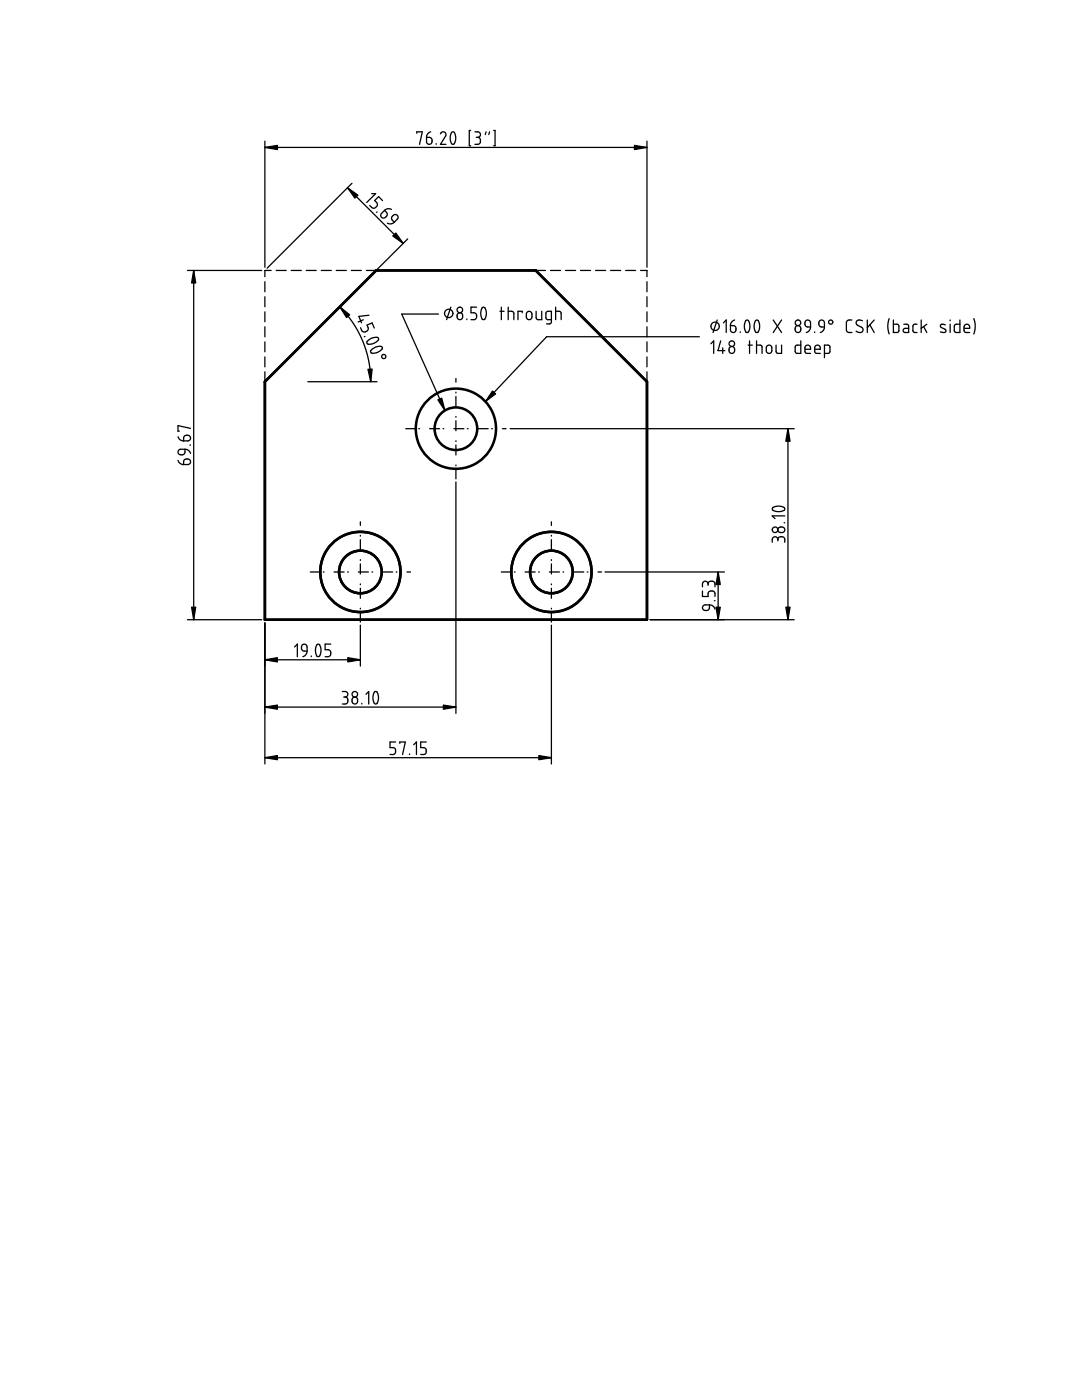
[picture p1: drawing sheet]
<svg xmlns="http://www.w3.org/2000/svg" width="216mm" height="279mm" viewBox="0 0 216 279" stroke-linecap="round" stroke-linejoin="round" font-family="sans-serif">
<g fill="none" stroke="#000" stroke-width=".51">
<path d="M75.1 54h31.8l22.2 22.2v47.5h-76.2v-47.5z"/>
<circle cx="91" cy="85.6" r="8"/>
<circle cx="91" cy="85.6" r="4.3"/>
<circle cx="71.9" cy="114.1" r="8"/>
<circle cx="71.9" cy="114.1" r="4.3"/>
<circle cx="110" cy="114.1" r="8"/>
<circle cx="110" cy="114.1" r="4.3"/>
</g>
<g fill="none" stroke="#000" stroke-width=".25">
<path d="M52.9 28.2v25.1M52.9 29.4h76.2M69.3 37.5l11.2 11.1M70.2 36.6l-16.9 16.9M74.2 38.7h.8l-1.8 1.7M83.2 26.6v-.3h1.1l-.6 2.5M85.1 27.4h.6l.4 .2 .1 .7-.2 .4-.4 .1-.4-.2zM85.9 26.3l-.6 .4-.2 .7M87 28.7v.1M87.9 26.7l.4-.4 .6 .3 .1 .5-1.1 1.7h1.1M90.1 26.4h.1a.76 .76 0 0 1 .7 .9l-.2 1.3a.45 .45 0 0 1-.6 .1 .45 .45 0 0 1-.2-.5l-.1-.9zM93.9 26h-.3v3.1h.3"/>
<path d="M94.8 26.3h.7l.3 .4-.1 .5-.4 .2M95 27.4h.3M95.3 27.4l.5 .2v.8l-.3 .4h-.7M97 26.3l-.2 .6M97.7 26.3l-.2 .6M98.5 26h.3v3.1h-.3M129.1 28.2v25.1M37.4 54h14.8M38.7 54v69.7M52.9 56.2v2M52.9 59.2v2M54.1 54h-1.2v1.2"/>
<path d="M55.1 54h2M58.1 54h2M61.1 54h2M64.1 54h2M67.1 54h2M70.1 54h2M73.1 54h2M75.2 42.3l-.1 .1M76.1 42.6l.6-.6 .5 .5v.5l-.4 .5h-.5l-.3-.4zM76.3 40l-.8-.8-.7 .8 .5 .7-.1 .4-.3 .3-.6 .1-.5-.5M78.1 41.8l-.7-.1-.7 .3M78.2 43.2l.4-.3 .4-.1 .4 .3v.4l-.7 .8-.5-.5z"/>
<path d="M78.7 44.3l-.7 .4-.7-.2M81.3 47.7l-16.9 16.9M106.9 54h1.9M109.8 54h2M112.8 54h2.1M115.8 54h2M118.8 54h2M121.8 54h2M124.8 54h2M127.8 54h1.3v1.2M129.1 56.2v2M129.1 59.2v2"/>
<path d="M52.9 62.2v2M52.9 65.2v2M52.9 68.2v2M52.9 71.2v2M52.9 74.2v2M61.4 76.2h13.8M67.8 61.2l1.6 1.8 1.1 1.6 1.9 3.6 1.2 3.7 .3 2.5 .1 1.8M71.9 65.4l.4 .7 .6 .1 .4-.1 .2-.4-.3-.8 1.1-.4 .4 1M72.5 63.8l-1 .5M72.8 67.1l-.1 .1M73.3 68.1l.8-.6 1.2-.2a.62 .62 0 0 1 .1 .7 .62 .62 0 0 1-.5 .4l-1.2 .3a.37 .37 0 0 1-.5-.1 .37 .37 0 0 1 .1-.5zM73.6 62.9l-2 .2 .5 1.3"/>
<path d="M74.1 69.8l.8-.5 1.2-.1a.69 .69 0 0 1-.5 1l-1.3 .3a.37 .37 0 0 1-.3-.2 .37 .37 0 0 1 .1-.5zM87.5 62.7h-7.3l8.6 19.2M90 61.3l-.9 2.5M91 75.5v.8M91 78.3v.1M91 79.1v2M91.4 62.6l.5-.2 .3 .3 .1 .7-.3 .4h-.4l-.3-.3-.1-.6zM93.2 63.7v.1M95.1 61.3h-1.1v1.1h.7l.4 .5v.5l-.3 .3-.8 .1M96.2 61.4a.61 .61 0 0 1 .6 .2 .61 .61 0 0 1 .2 .6v.7l-.2 .6a.42 .42 0 0 1-.5 .3 .42 .42 0 0 1-.3-.6l-.1-.8zM99.8 62.1h.8M100 61.3v2.5"/>
<path d="M101.4 62.1h.7l.3 .2 .1 1.5M101.4 61.3v2.5M104.2 62.4v-.3h-.8v1.7M105.2 62.3l.4-.2 .5 .4v1l-.3 .3h-.4l-.3-.4-.1-.8zM107 62.1v1.4l.3 .3h.8v-1.7M110 63.8h-.8l-.2-.2-.1-1.1 .2-.3 .9-.1v2.2l-.3 .3h-.6M110.9 62.1h.7l.3 .2 .1 1.5M110.9 61.3v2.5M129.1 62.2v2M129.1 65.2v2M129.1 68.2v2M129.1 71.2v2"/>
<path d="M129.1 74.2v2M139.6 67.2h-30.5l-12.2 12.9M141.9 68.6l.5-.6v2.5M143.1 63.9l-.8 2.5M143.8 68l-.5 2h1.3M144.2 69.4v1.1M144.4 64.4l.5-.5v2.5M145.5 69.4l.4-.2 .6 .1 .1 .8-.2 .3-.5 .1-.3-.2zM145.8 65h.6l.3 .2 .2 .7-.2 .3-.5 .2-.4-.3zM146.6 63.9l-.6 .4-.2 .7M147.7 66.2v.2M148.8 64a.6 .6 0 0 1 .6 .1 .6 .6 0 0 1 .2 .6v.7l-.2 .7a.44 .44 0 0 1-.5 .2 .44 .44 0 0 1-.3-.5l-.1-.9z"/>
<path d="M149.3 68.9h.8M149.6 68v2.5M150.7 64a.55 .55 0 0 1 .7 .1 .55 .55 0 0 1 .1 .6l.1 .7-.2 .7a.43 .43 0 0 1-.5 .2 .43 .43 0 0 1-.3-.5l-.1-.9zM151 68.9l1 .1 .1 1.5M151 68v2.5M153.1 69l.5-.1 .4 .3v.9l-.4 .4h-.3l-.3-.3-.1-.9zM154.3 63.9l1.7 2.5M154.9 68.9v1.3l.3 .3h.8v-1.6M156 63.9l-1.7 2.5M158.8 65.2l.3-.2 .6 .2 .1 .7-.2 .3-.5 .2-.3-.2-.1-.4zM159.8 68v2.5h-.9l-.2-.3v-1.2l.3-.1h.8M160.6 69.7h1.1l-.2-.7-.4-.1-.4 .2-.1 1.1 .3 .3h.8"/>
<path d="M160.7 64.1l.4-.2 .5 .2 .1 1.2h-.6l-.3-.2-.2-.3zM161.7 65.3l-.2 .7-.6 .4M162.6 69.7h1.1l-.2-.7-.5-.1-.3 .2-.1 1.1 .3 .3h.8M162.6 66.2v.2M163.6 64l.3-.1 .5 .1 .1 .3v1h-.6l-.4-.3-.1-.6zM164.5 65.3l-.2 .6-.6 .5M164.5 70.5h.8l.3-.2v-1.1l-.2-.3h-.9v2.5M170 63.9h-.8l-.3 .4 .1 1.8 .3 .3h.7M172.1 64l-.9-.1-.3 .2-.1 .4 .2 .4 1.1 .5 .1 .3-.1 .4-.2 .2-.5 .1-.6-.3M173.1 63.9v2.5M173.6 64.8l.8 1.6M174.4 63.9l-1.3 1.5"/>
<path d="M177.4 63.6l-.3 1.4 .3 1.7M178.3 63.9v2.5h.8l.3-.3-.1-1.2-.2-.2h-.8M180.3 64.7h.7l.3 .3v1.4l-.9-.1-.2-.2 .1-.4 1-.2M183 64.7h-.6l-.2 .3v1.2l.8 .2M183.8 63.9v2.5M184.3 65.2l.6 1.2M184.9 64.7l-1.1 .8M188.6 64.8l-.7-.1a.35 .35 0 0 0-.3 .3 .35 .35 0 0 0 .2 .4l.8 .3a.43 .43 0 0 1 0 .6 .43 .43 0 0 1-.6 0l-.4-.1M189.6 63.9v.1M189.6 64.7v1.7M191.5 63.9v2.5l-.9-.1-.2-.3 .1-1.1 .3-.2h.7M192.4 65.5h1.1l-.2-.7-.5-.1-.3 .2-.1 1.1 .3 .4h.8"/>
<path d="M194.3 63.6l.3 1.2v.9l-.3 1M35.5 91.9l.4 .6 .7 .2M35.5 87.2l.5 .6 .6 .2M35.7 89.8l.2-.1h1l-.1 .9-.3 .2-.8-.2-.2-.3zM36.8 91.8l.3-.2 .7 .1 .2 .3v.4l-.5 .3h-.9zM36.8 87.1l.4-.2h.5l.3 .3v.4l-.4 .4h-1zM36.9 89.7l.7 .2 .4 .6M37.9 88.8h.1M38 85.5l-2.5-.6v1.1h.3M81 85.6h1.9M83.6 85.6h.1M85.7 85.6h2"/>
<path d="M88.4 85.6h.2M90.6 85.6h2M91 83.1v.2M91 84v2M91 88v.1M91 88.8v2M91 92.8v.2M91 93.7v1.9M91 96.2v46.2M93.3 85.6h.1M95.4 85.6h2M98.1 85.6h.2"/>
<path d="M100.3 85.6h.7M101.8 85.6h56.7M157.2 85.6v38.1M61.9 114.2h1.9M64.5 114.2h.2M66.7 114.2h2M69.4 114.2h.1M71.5 114.2h2M71.9 104.1v.8M71.9 106.8v.2M71.9 107.7v2M71.9 111.7v.1"/>
<path d="M71.9 112.5v2.1M71.9 116.5v.2M71.9 117.4v2M74.2 114.2h.2M76.3 114.2h2.1M79.1 114.2h.1M81.2 114.2h.7M100 114.2h1.9M102.6 114.2h.2M104.8 114.2h2M107.5 114.2h.1M109.6 114.2h2"/>
<path d="M110 104.1v.8M110 106.8v.2M110 107.7v2M110 111.7v.1M110 112.5v2.1M110 116.5v.2M110 117.4v2M112.3 114.2h.2M114.5 114.2h2M117.2 114.2h.1M119.3 114.2h.7M120.7 114.2h23.8"/>
<path d="M140.2 117.9v1.1h1.1v-.7l.5-.4h.4l.4 .3 .1 .8M141.3 116.5l-.2-.4h-.6l-.3 .2v.8M141.3 116.5l.1-.3 .3-.2h.6l.4 .4v.7M141.3 116.5v.3M142.5 119.9h.2M143.3 114.2v9.5M154.2 101.3l.9-.3 1.2 .2a.44 .44 0 0 1 .2 .6 .44 .44 0 0 1-.5 .2l-.9 .1-.7-.2a.37 .37 0 0 1-.2-.6zM155.2 107.7l-.2-.4-.5-.2-.4 .4v.7M155.2 107.7l.3-.5 .7-.1 .3 .3 .1 .8M155.2 107.7v.2M155.3 105.4l.4-.2h.5l.4 .3v.4l-.3 .3-.7 .1-.4-.4zM156.5 104.3h.1"/>
<path d="M156.6 103h-2.5l.5 .5M37.4 123.7h14.8M52.9 124.3v28.2M52.9 131.7h19M58.8 129.1l.5-.6v2.6M60.3 128.8l.4-.3 .5 .3 .1 1.1h-.7l-.3-.1-.1-.3zM61.3 129.9l-.3 .8-.6 .4M62.1 130.9v.2M63.2 128.7l.1-.1a.69 .69 0 0 1 .7 .9l-.2 1.3a.44 .44 0 0 1-.5 .2 .44 .44 0 0 1-.3-.5l-.1-1zM66 128.5h-1.1v1.2h.8l.3 .4v.5l-.2 .4-.9 .1M68.3 138h.7l.4 .3-.1 .5-.4 .3M68.6 139.1h.3"/>
<path d="M68.9 139.1l.4 .2 .1 .8-.4 .4h-.7M70.4 139.3l.5-.2 .4 .3 .1 .6-.3 .4-.4 .1-.4-.2v-.8zM71.9 121.4v.1M71.9 122.2v1.9M71.9 124.8v8.1M73 138.6l.6-.6v2.5M74.7 138.1h.1a.69 .69 0 0 1 .7 .8v.7l-.2 .7a.47 .47 0 0 1-.6 .1 .47 .47 0 0 1-.2-.6l-.1-.8zM110 121.4v.1M110 122.2v1.9M110 124.8v27.7M129.7 123.7h28.8M140.3 120.9l.4-.2h.9l-.1 .9-.4 .2-.7-.1-.2-.4z"/>
<path d="M141.6 120.7l.7 .3 .4 .6M52.9 141.1h38.1M52.9 151.2h57.1M72.2 140.4v.1M78.9 148.1h-1.1v1.1h.8l.3 .4-.1 .8-.3 .2h-.7M79.8 148.4v-.3h1.1l-.6 2.5M81.7 150.5v.1M82.5 148.6l.6-.5v2.5M85 148.1h-1.1v1.1h.8l.3 .4-.1 .8-.3 .2h-.7"/>
<circle cx="76.6" cy="71.2" r=".41"/>
<circle cx="89.5" cy="62.5" r=".83"/>
<circle cx="91.8" cy="61.9" r=".56"/>
<circle cx="142.7" cy="65.1" r=".84"/>
<circle cx="146" cy="68.6" r=".56"/>
<circle cx="159.2" cy="64.4" r=".56"/>
<circle cx="165.8" cy="64.3" r=".42"/>
<circle cx="154.7" cy="105.7" r=".56"/>
<circle cx="70.8" cy="138.6" r=".55"/>
</g>
<g fill="#000" stroke="#000" stroke-width=".25">
<path d="M52.9 29.4l2.5-.4v.8zM69.3 37.5l2.1 1.4-.6 .6zM126.6 29l2.5 .4-2.5 .4zM38.7 54l.4 2.5h-.9zM78.4 47.1l.6-.6 1.5 2.1zM67.8 61.2l2 1.6-.6 .6zM73.4 73.7h.9l-.3 2.5zM87.4 79.8l.7-.3 .7 2.4zM98.3 78l.6 .6-2 1.5zM157.2 85.6l.4 2.5h-.8zM143.3 114.2l.4 2.4h-.8zM38.2 121.2h.9l-.4 2.5z"/>
<path d="M52.9 131.7l2.5-.4v.8zM69.4 131.3l2.5 .4-2.5 .4zM142.9 121.2h.8l-.4 2.5zM156.8 121.2h.8l-.4 2.5zM52.9 141.1l2.5-.4v.8zM52.9 151.2l2.5-.4v.8zM88.5 140.7l2.5 .4-2.5 .4zM107.5 150.8l2.5 .4-2.5 .4z"/>
</g>
</svg>
